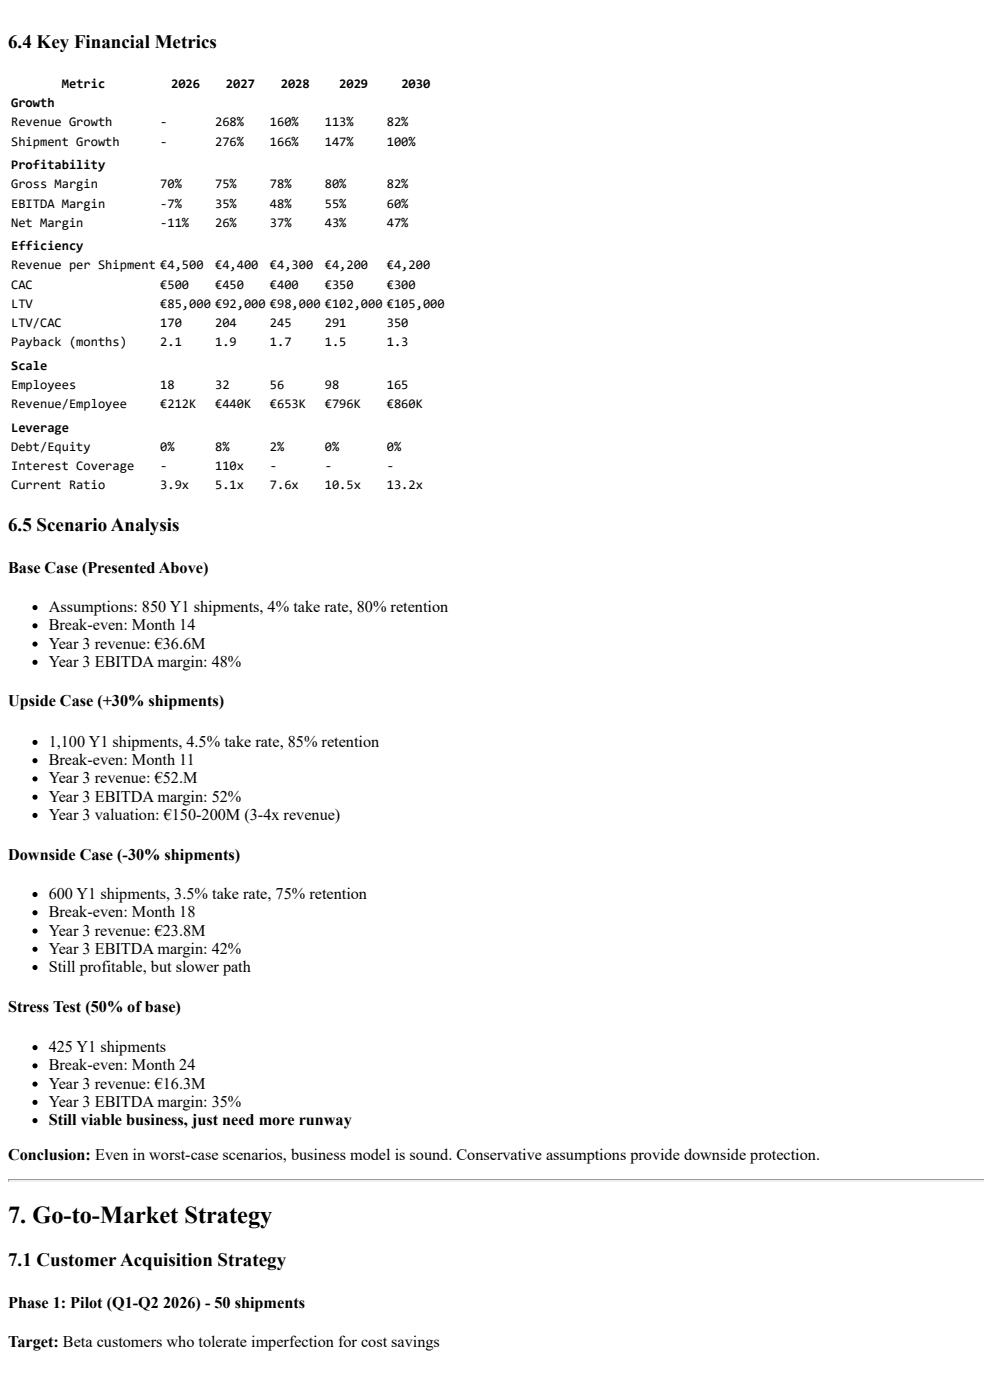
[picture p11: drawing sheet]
<svg xmlns="http://www.w3.org/2000/svg" width="210mm" height="297mm" viewBox="0 0 210 297" stroke-linecap="round" stroke-linejoin="round" font-family="sans-serif">
<defs><g id="words">
<text font-size="5.2" x="1.7" y="259.4">7. Go-to-Market Strategy</text>
<g font-size="4">
<text x="1.7" y="10.3">6.4 Key Financial Metrics</text>
<text x="1.7" y="112.7">6.5 Scenario Analysis</text>
<text x="1.7" y="268.6">7.1 Customer Acquisition Strategy</text>
</g>
<g font-size="3.4">
<text x="1.7" y="121.5">Base Case (Presented Above)</text>
<text x="10.3" y="129.9">Assumptions: 850 Y1 shipments, 4% take rate, 80% retention</text>
<text x="10.3" y="133.7">Break-even: Month 14</text>
<text x="10.3" y="137.6">Year 3 revenue: €36.6M</text>
<text x="10.3" y="141.5">Year 3 EBITDA margin: 48%</text>
<text x="1.7" y="149.9">Upside Case (+30% shipments)</text>
<text x="10.3" y="158.5">1,100 Y1 shipments, 4.5% take rate, 85% retention</text>
<text x="10.3" y="162.3">Break-even: Month 11</text>
<text x="10.3" y="166.2">Year 3 revenue: €52.M</text>
<text x="10.3" y="170.1">Year 3 EBITDA margin: 52%</text>
<text x="10.3" y="174">Year 3 valuation: €150-200M (3-4x revenue)</text>
<text x="1.7" y="182.4">Downside Case (-30% shipments)</text>
<text x="10.3" y="190.7">600 Y1 shipments, 3.5% take rate, 75% retention</text>
<text x="10.3" y="194.6">Break-even: Month 18</text>
<text x="10.3" y="198.5">Year 3 revenue: €23.8M</text>
<text x="10.3" y="202.4">Year 3 EBITDA margin: 42%</text>
<text x="10.3" y="206.2">Still profitable, but slower path</text>
<text x="1.7" y="214.6">Stress Test (50% of base)</text>
<text x="10.3" y="223.2">425 Y1 shipments</text>
<text x="10.3" y="227.1">Break-even: Month 24</text>
<text x="10.3" y="231">Year 3 revenue: €16.3M</text>
<text x="10.3" y="234.8">Year 3 EBITDA margin: 35%</text>
<text x="10.3" y="238.7">Still viable business, just need more runway</text>
<text x="1.7" y="246">Conclusion: Even in worst-case scenarios, business model is sound. Conservative assumptions provide downside protection.</text>
<text x="1.7" y="277.4">Phase 1: Pilot (Q1-Q2 2026) - 50 shipments</text>
<text x="1.7" y="285.8">Target: Beta customers who tolerate imperfection for cost savings</text>
</g>
<g font-size="2.8">
<text x="2.4" y="22.7">Growth</text>
<text x="13.1" y="18.7">Metric</text>
<text x="36.3" y="18.7">2026</text>
<text x="47.9" y="18.7">2027</text>
<text x="59.5" y="18.7">2028</text>
<text x="71.9" y="18.7">2029</text>
<text x="85.1" y="18.7">2030</text>
<text x="2.4" y="26.8">Revenue Growth</text>
<text x="34" y="26.8">-</text>
<text x="45.6" y="26.8">268%</text>
<text x="57.2" y="26.8">160%</text>
<text x="68.9" y="26.8">113%</text>
<text x="82" y="26.8">82%</text>
<text x="2.4" y="30.9">Shipment Growth</text>
<text x="2.4" y="35.9">Profitability</text>
<text x="34" y="30.9">-</text>
<text x="45.6" y="30.9">276%</text>
<text x="57.2" y="30.9">166%</text>
<text x="68.9" y="30.9">147%</text>
<text x="82" y="30.9">100%</text>
<text x="2.4" y="40">Gross Margin</text>
<text x="34" y="40">70%</text>
<text x="45.6" y="40">75%</text>
<text x="57.2" y="40">78%</text>
<text x="68.9" y="40">80%</text>
<text x="82" y="40">82%</text>
<text x="2.4" y="44">EBITDA Margin</text>
<text x="34" y="44">-7%</text>
<text x="45.6" y="44">35%</text>
<text x="57.2" y="44">48%</text>
<text x="68.9" y="44">55%</text>
<text x="82" y="44">60%</text>
<text x="2.4" y="48.1">Net Margin</text>
<text x="2.4" y="53.1">Efficiency</text>
<text x="34" y="48.1">-11%</text>
<text x="45.6" y="48.1">26%</text>
<text x="57.2" y="48.1">37%</text>
<text x="68.9" y="48.1">43%</text>
<text x="82" y="48.1">47%</text>
<text x="2.4" y="57.2">Revenue per Shipment €4,500</text>
<text x="45.6" y="57.2">€4,400</text>
<text x="57.2" y="57.2">€4,300</text>
<text x="68.9" y="57.2">€4,200</text>
<text x="82" y="57.2">€4,200</text>
<text x="2.4" y="61.2">CAC</text>
<text x="2.4" y="65.3">LTV</text>
<text x="34" y="61.2">€500</text>
<text x="34" y="65.3">€85,000 €92,000 €98,000 €102,000 €105,000</text>
<text x="45.6" y="61.2">€450</text>
<text x="57.2" y="61.2">€400</text>
<text x="68.9" y="61.2">€350</text>
<text x="82" y="61.2">€300</text>
<text x="2.4" y="69.4">LTV/CAC</text>
<text x="34" y="69.4">170</text>
<text x="45.6" y="69.4">204</text>
<text x="57.2" y="69.4">245</text>
<text x="68.9" y="69.4">291</text>
<text x="82" y="69.4">350</text>
<text x="2.4" y="73.5">Payback (months)</text>
<text x="34" y="73.5">2.1</text>
<text x="45.6" y="73.5">1.9</text>
<text x="57.2" y="73.5">1.7</text>
<text x="68.9" y="73.5">1.5</text>
<text x="82" y="73.5">1.3</text>
<text x="2.4" y="78.5">Scale</text>
<text x="2.4" y="82.5">Employees</text>
<text x="34" y="82.5">18</text>
<text x="45.6" y="82.5">32</text>
<text x="57.2" y="82.5">56</text>
<text x="68.9" y="82.5">98</text>
<text x="82" y="82.5">165</text>
<text x="2.4" y="86.6">Revenue/Employee</text>
<text x="34" y="86.6">€212K</text>
<text x="45.6" y="86.6">€440K</text>
<text x="57.2" y="86.6">€653K</text>
<text x="68.9" y="86.6">€796K</text>
<text x="82" y="86.6">€860K</text>
<text x="2.4" y="91.6">Leverage</text>
<text x="2.4" y="95.7">Debt/Equity</text>
<text x="34" y="95.7">0%</text>
<text x="45.6" y="95.7">8%</text>
<text x="57.2" y="95.7">2%</text>
<text x="68.9" y="95.7">0%</text>
<text x="82" y="95.7">0%</text>
<text x="2.4" y="99.8">Interest Coverage</text>
<text x="34" y="99.8">-</text>
<text x="45.6" y="99.8">110x</text>
<text x="57.2" y="99.8">-</text>
<text x="68.9" y="99.8">-</text>
<text x="82" y="99.8">-</text>
<text x="2.4" y="103.8">Current Ratio</text>
<text x="34" y="103.8">3.9x</text>
<text x="45.6" y="103.8">5.1x</text>
<text x="57.2" y="103.8">7.6x</text>
<text x="68.9" y="103.8">10.5x</text>
<text x="82" y="103.8">13.2x</text>
</g>
</g></defs>
<path d="M1.7 250.4h206.7" fill="none" stroke="#9a9a9a" stroke-width=".22"/>
<path d="M1.7 250.6h206.7" fill="none" stroke="#eee" stroke-width=".22"/>
<path d="M208.4 250.3v.5h-.2z" fill="#eee"/>
<path d="M1.7 250.3h.2l-.2 .5z" fill="#9a9a9a"/>
<g fill="#000">
<circle cx="7.4" cy="128.9" r=".54"/>
<circle cx="7.4" cy="136.6" r=".54"/>
<circle cx="7.4" cy="132.8" r=".54"/>
<circle cx="7.4" cy="157.5" r=".54"/>
<circle cx="7.4" cy="140.5" r=".54"/>
<circle cx="7.4" cy="169.1" r=".54"/>
<circle cx="7.4" cy="161.4" r=".54"/>
<circle cx="7.4" cy="173" r=".54"/>
<circle cx="7.4" cy="165.2" r=".54"/>
<circle cx="7.4" cy="193.6" r=".54"/>
<circle cx="7.4" cy="189.8" r=".54"/>
<circle cx="7.4" cy="197.5" r=".54"/>
<circle cx="7.4" cy="205.3" r=".54"/>
<circle cx="7.4" cy="201.4" r=".54"/>
<circle cx="7.4" cy="233.9" r=".54"/>
<circle cx="7.4" cy="226.1" r=".54"/>
<circle cx="7.4" cy="230" r=".54"/>
<circle cx="7.4" cy="222.3" r=".54"/>
<circle cx="7.4" cy="237.7" r=".54"/>
</g>
<use href="#words"/>
</svg>
